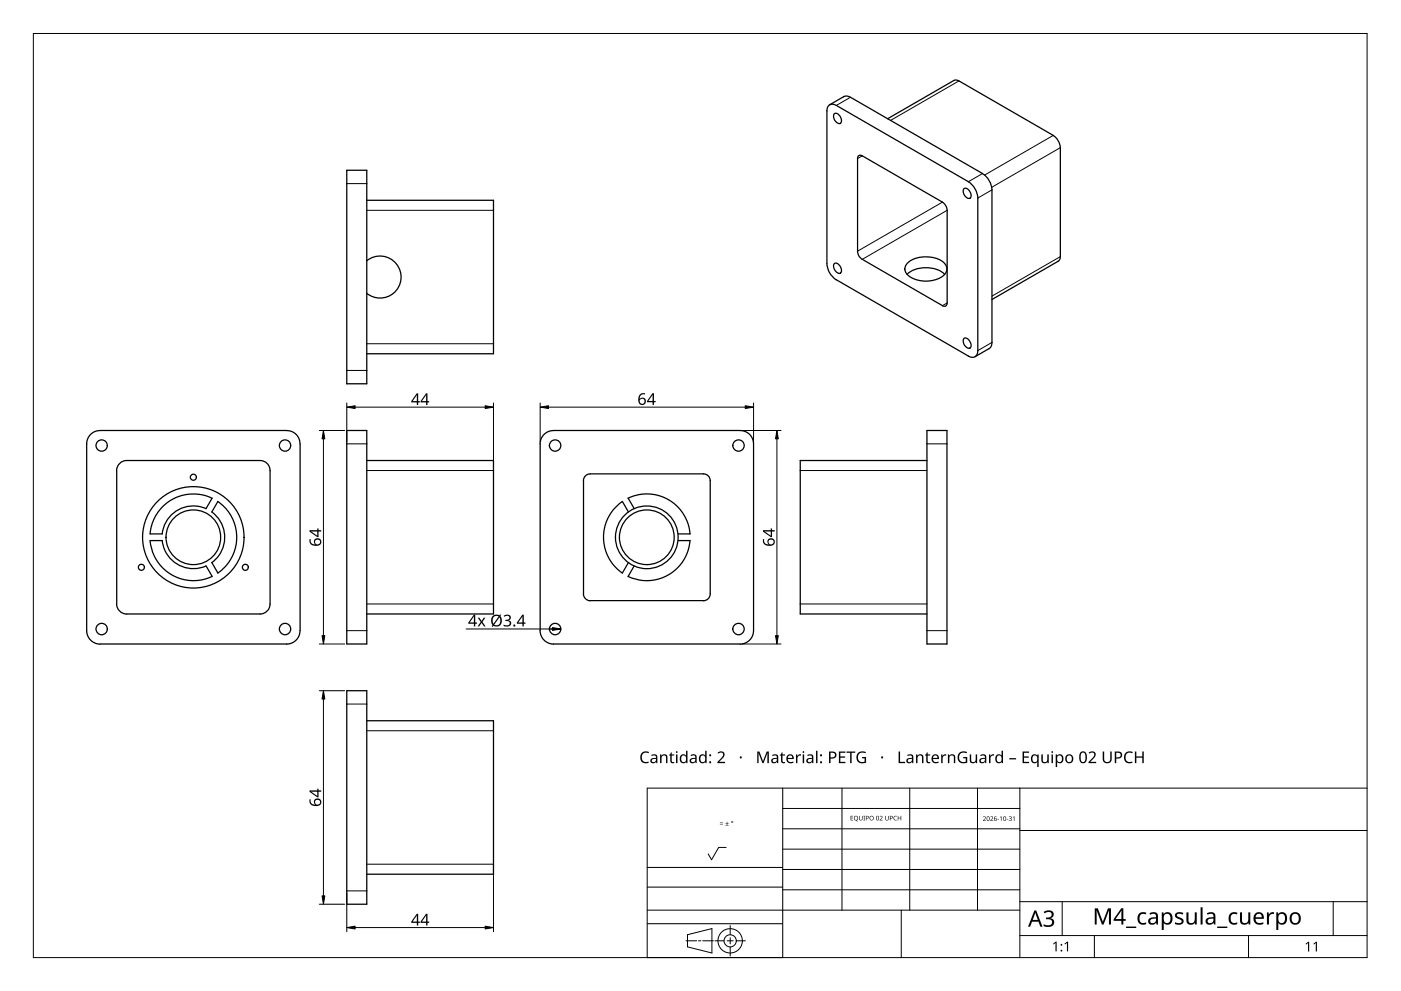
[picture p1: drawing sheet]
<svg xmlns="http://www.w3.org/2000/svg" width="420mm" height="297mm" viewBox="0 0 420 297" stroke-linecap="round" stroke-linejoin="round" font-family="sans-serif">
<g fill="none" stroke="#000" stroke-width=".38">
<path d="M248 33.3a1.72 1.72 0 0 1 .8-1.9 1.72 1.72 0 0 1 2 .2l39.6 22.9M248 33.2v45.8a6.2 6.2 0 0 0 2.8 4.9M250.3 34a1.97 1.97 0 0 1 1.7 3 1.97 1.97 0 0 1-1.7-3zM253 29l.8-.2 1.3 .4 39.5 22.9a6.3 6.3 0 0 1 2.9 4.8v45.7l-.3 1.3-.6 .6M253.1 29l-4.3 2.4M266.2 35.6l19.9-11.5 .7-.1 29.1 16.6M104 51h6v64h-6zM289.2 56.5a1.95 1.95 0 0 1 1.7 2.9 1.95 1.95 0 0 1-1.7-2.9zM290.4 54.5a6.4 6.4 0 0 1 2.8 4.9v45.7a1.75 1.75 0 0 1-.8 1.8 1.75 1.75 0 0 1-2-.1M315.8 40.6a4.9 4.9 0 0 1 2.2 3.7l-.2 33.5-.5 .5-19.8 11.5M110 78.2a6.3 6.3 0 0 1 8.6 .5 6.3 6.3 0 0 1 0 8.7 6.3 6.3 0 0 1-8.6 .5M110 60h38v46h-38"/>
<path d="M250.1 79.2a1.2 1.2 0 0 1 1.9 .7l.2 .5a.96 .96 0 0 1-.2 1.5 .96 .96 0 0 1-1.4-.6l-.5-.9zM272.2 78.8a9.2 9.2 0 0 1 10.9 0 2.73 2.73 0 0 1-1.4 4.6 9.2 9.2 0 0 1-9.5-1 2.35 2.35 0 0 1 0-3.6zM284 63.1a2.95 2.95 0 0 0-1.4-2.5l-24-13.9a.87 .87 0 0 0-1-.1 .87 .87 0 0 0-.4 .9v27.8a2.92 2.92 0 0 0 1.4 2.5l24 13.8a.83 .83 0 0 0 1 .1 .83 .83 0 0 0 .4-.9M284.1 63v27.8M250.8 83.9l39.6 22.8M272 82.2a9 9 0 0 1 11.3 0M289.2 101.4a1.99 1.99 0 0 1 1.7 2.9 1.97 1.97 0 0 1-1.7-2.9zM296.7 104.5l-4.3 2.4M27.2 130.2a4.1 4.1 0 0 1 2.8-1.2l56 .1a4 4 0 0 1 4 3.9v56a3.9 3.9 0 0 1-4 4l-56 .1a4.1 4.1 0 0 1-4-4.1v-56a4 4 0 0 1 1.2-2.8zM38 138a3 3 0 0 0-3 3M38 138h40a2.98 2.98 0 0 1 3 3v40a3 3 0 0 1-3 3.1l-40-.1M104 129h6v64h-6z"/>
<path d="M110 138h38v46h-38M162 133v56M222 129.1a3.9 3.9 0 0 1 4 3.9v56a4.1 4.1 0 0 1-4 4.1M222 129l-56 .1a4 4 0 0 0-4 3.9M278 138h-38v46h38M278 129h6v64h-6zM35 141v40M61.8 152.5a9.3 9.3 0 0 0-13.2 7.5M63.6 149.3a13 13 0 0 0-18.6 10.7M63.6 149.3l-1.8 3.1M65.3 150.3a13 13 0 0 1 0 21.5M65.3 150.3l-1.8 3.1a9.4 9.4 0 0 1 0 15.2l1.8 3.2"/>
<path d="M177 142.1a2.01 2.01 0 0 0-2 1.9v34a2.04 2.04 0 0 0 2 2.1M188.3 149.3a13 13 0 0 1 18.6 10.7M188.4 149.3l1.8 3.1M188.5 153.4l-1.9-3.1a13 13 0 0 0 0 21.5l1.9-3.2M211 142.1a1.95 1.95 0 0 1 2 1.9v34a2.06 2.06 0 0 1-2 2.1M211 142h-34M45 162a13.1 13.1 0 0 0 18.6 10.8M45 162h3.6a9.4 9.4 0 0 0 13.2 7.7M45 160h3.7M61.8 169.6l1.8 3.2M190.2 169.6l-1.8 3.2M203.3 160h3.7"/>
<path d="M203.3 162h3.6a13 13 0 0 1-18.6 10.8M35 181a3.1 3.1 0 0 0 3 3.1M162 189a4.1 4.1 0 0 0 4 4.1l56-.1M177 180h34M104 207h6v64h-6zM110 216h38v46h-38"/>
<circle cx="30.5" cy="133.5" r="1.69"/>
<circle cx="85.5" cy="133.5" r="1.69"/>
<circle cx="166.5" cy="133.5" r="1.71"/>
<circle cx="221.5" cy="133.5" r="1.71"/>
<circle cx="58" cy="143" r=".9"/>
<circle cx="42.4" cy="170" r=".91"/>
<circle cx="58" cy="161" r="8.2"/>
<circle cx="58" cy="161" r="15.2"/>
<circle cx="73.6" cy="170" r=".9"/>
<circle cx="194" cy="161" r="8.2"/>
<circle cx="194" cy="161" r="9.4"/>
<circle cx="30.5" cy="188.5" r="1.7"/>
<circle cx="85.5" cy="188.5" r="1.69"/>
<circle cx="166.5" cy="188.5" r="1.71"/>
<circle cx="221.5" cy="188.5" r="1.72"/>
</g>
<g fill="none" stroke="#000" stroke-width=".3">
<path d="M255.1 29.2l-4.3 2.4M287.6 24.3l-20.5 11.8M104 55h6M258.6 46.7l-1.4 .8M294.7 52l-4.3 2.5M297.5 56.9l-4.3 2.5M315.9 40.6l-20.6 11.9M318 44.3l-20.6 11.8M110 63h38M282.6 60.6l-25.4 14.7M284.1 63l-25.5 14.7M318 76.9l-20.5 11.9"/>
<path d="M284.1 90.8l-1.5 .8M104 111h6M110 103h38M297.5 102.6l-4.3 2.5M104 133h6M284 133h-6M110 141h38M278 141h-38M104 189h6M110 181h38M278 181h-38M284 189h-6"/>
<path d="M104 211h6M148 219h-38M110 259h38M104 267h6"/>
</g>
<path d="M10 10h400v277h-400z" fill="none" stroke="#000" stroke-width=".3"/>
<g fill="none" stroke="#000" stroke-width=".3">
<path d="M234.7 236.2v50.8h-40.6v-50.8h215.9M252.5 236.2v36.6M272.8 236.2v36.6M293.2 236.2v36.6M305.9 236.2v50.8M217.8 254h-2.3l-2.1 3.7-1-1.8M234.7 242.3h71.2M234.7 254.5h71.2M305.9 248.4h-71.2M410 248.9h-104.1M194.1 272.8h111.8M219 277.4v2.8"/>
<path d="M234.7 276.9h-40.6M234.7 265.9h-40.6M234.7 260h-40.6M270.3 272.8v14.2M305.9 260.6h-71.2M305.9 266.7h-71.2M305.9 270.3h104.1M318.6 270.3v10.1M399.8 270.3v10.1M205.7 282h3.2M206.2 280.2l7.3-1.9v7.3l-7.3-1.8zM209.5 282h.7"/>
<path d="M214 282h-3.2M214.4 282h2.8M218.1 282h1.8M219 281.1v1.8M219 283.8v2.8M223.6 282h-2.8M328.2 280.4v6.6M374.4 280.4v6.6M410 280.4h-104.1"/>
<circle cx="219" cy="282" r="3.7"/>
<circle cx="219" cy="282" r="1.83"/>
</g>
<g fill="#000">
<path d="M215.9 247l.9 .1zM215.9 246.6l.9 .1zM217.6 247.4l.9 .1zM218 246.3l.1 .4h.4l-.4 .2v.4l-.1-.4h-.4l.4-.2zM255.1 244.5h.8l-.6 .2v.4h.5l-.5 .2v.5l.6 .1h-.8zM257.6 244.5h.2v.9a.35 .35 0 0 0 .4 .4 .35 .35 0 0 0 .3-.4v-.9h.2v.9a.52 .52 0 0 1-.6 .5 .52 .52 0 0 1-.5-.5zM258.9 244.5h.5l-.1 .2 .1 1.2h-.5l.2-.1zM263.8 244.7a.49 .49 0 0 1 .8 0 .49 .49 0 0 1-.3 .8l-.3 .3 .7 .1h-.9l.4-.5a.37 .37 0 0 0 .3-.5 .37 .37 0 0 0-.6-.1zM265.5 244.5h.1v.9a.35 .35 0 0 0 .4 .4 .35 .35 0 0 0 .3-.4v-.9h.2v.9a.52 .52 0 0 1-.5 .5 .52 .52 0 0 1-.5-.5zM268.1 244.7l.5-.2 .4 .1-.1 .1a.55 .55 0 0 0-.8 .5 .55 .55 0 0 0 .8 .5 .64 .64 0 0 1-.9-.1 .64 .64 0 0 1 .1-.9zM269.2 244.5h.2v.6h.7v-.6h.2v1.4h-.2v-.6h-.7v.6h-.2zM294.8 244.8a.49 .49 0 0 1 .8 .1 .49 .49 0 0 1-.3 .7l-.3 .3 .7 .2h-.9l.4-.5a.37 .37 0 0 0 .3-.6 .37 .37 0 0 0-.6-.1z"/>
<path d="M297 244.8a.49 .49 0 0 1 .8 .1 .49 .49 0 0 1-.3 .7l-.3 .3 .7 .2h-.9l.3-.5a.37 .37 0 0 0 .4-.6 .37 .37 0 0 0-.6-.1zM299.1 245.5l.5 .1zM299.8 245l.5-.3v1.4h-.1v-1.2zM301.9 245.5l.5 .1zM302.6 244.8a.43 .43 0 0 1 .6-.2 .43 .43 0 0 1 0 .7h-.1a.44 .44 0 0 1 .2 .8 .44 .44 0 0 1-.8-.3 .35 .35 0 0 0 .6 .2 .35 .35 0 0 0 0-.5l-.3-.2a.3 .3 0 0 0 .4-.1 .3 .3 0 0 0-.1-.4 .3 .3 0 0 0-.5 .1zM303.7 245l.5-.3v1.4h-.1v-1.2zM313 273.4a1.74 1.74 0 0 1 1.7-.6 1.74 1.74 0 0 1 1.3 1.3 1.18 1.18 0 0 1-1 1.1 1.3 1.3 0 0 1 1.2 1.5 1.3 1.3 0 0 1-1.5 1.1l-1.7-.2v-.6a1.73 1.73 0 0 0 2.5-.4 .99 .99 0 0 0-1.3-1.1h-.5v-.5a1.13 1.13 0 0 0 1.2-.1 1.13 1.13 0 0 0 .4-1.1 1.42 1.42 0 0 0-2 0zM328.3 272.3h.9l1.5 3.9 1.6-3.9h.9v4.8h-.6v-4.2l-1.6 4.2h-.5l-1.6-4.2v4.2h-.6zM341.6 273.9l.7-.4 .8-.1 .7 .2-.2 .5a1.35 1.35 0 0 0-1.9 .9 1.35 1.35 0 0 0 1.3 1.7l.7-.2v.5a1.83 1.83 0 0 1-2.2-.3 1.83 1.83 0 0 1-.3-2.2zM352.6 273.8a2.14 2.14 0 0 1 2.3-.2l-.2 .5-.8-.2a.59 .59 0 0 0-.9 .3 .59 .59 0 0 0 .6 .7l.3 .1a1.11 1.11 0 0 1 1.1 1.3 1.11 1.11 0 0 1-1.5 .9l-1.1-.2v-.6l.6 .2a.88 .88 0 0 0 1.4-.5l-.9-.6a1.09 1.09 0 0 1-.9-1.7zM355.8 273.5h.6v2.3a.98 .98 0 0 0 1.2 .9 .98 .98 0 0 0 .7-1.3v-1.9h.6v3.6h-.5l-.1-.5a1.4 1.4 0 0 1-1.5 .5 1.4 1.4 0 0 1-1-1.2zM360.1 271.9h.6v5.2h-.6z"/>
<path d="M369 273.8l.8-.4 .9 .1 .4 .1-.2 .5a1.35 1.35 0 0 0-1.9 .9 1.35 1.35 0 0 0 1.3 1.7l.7-.2v.5a1.83 1.83 0 0 1-2.1-.3 1.83 1.83 0 0 1-.3-2.2zM371.9 273.5h.6v2.3a.98 .98 0 0 0 1.2 .9 .98 .98 0 0 0 .7-1.3v-1.9h.6v3.6h-.5l-.1-.5a1.4 1.4 0 0 1-1.5 .5 1.4 1.4 0 0 1-1-1.2zM380 273.5h.4l.1 .6 .7-.6 .9-.1-.1 .6h-.7a1.17 1.17 0 0 0-.7 1.2v1.9h-.6zM315.8 282.9l1.1-.7v3h-.4l.1-2.6-.6 .5zM319.2 282.9l1.1-.7v3h-.3v-2.6l-.6 .5zM391.5 282.9l1.1-.6v2.9h-.3v-2.5l-.6 .4zM393.9 282.9l1.1-.6v2.9h-.4v-2.5l-.5 .4z"/>
<path d="M219.3 246.4a.31 .31 0 0 1 .6 0 .31 .31 0 0 1-.6 0zM219.4 246.4a.2 .2 0 0 0 .4 0 .2 .2 0 0 0-.4 0z"/>
<path d="M256.2 244.7l.6-.2 .4 .3 .1 .7-.4 .4 .4 .3-1.1-.5zM256.3 245.2a.51 .51 0 0 0 1 0 .51 .51 0 0 0-1 0z"/>
<path d="M259.7 244.5h.3a.45 .45 0 0 1 .5 .6 .45 .45 0 0 1-.7 .3v.5h-.1zM259.8 244.7v.5a.33 .33 0 0 0 .6-.2 .34 .34 0 0 0-.6-.3z"/>
<path d="M260.7 245.2a.68 .68 0 0 1 1.3 0 .68 .68 0 0 1-1.3 0zM260.9 245.2a.55 .55 0 0 0 1.1 0 .55 .55 0 0 0-1.1 0z"/>
<path d="M262.9 244.6l.4-.1 .3 .4v.6l-.3 .4h-.3l-.2-.3zM263 244.7l-.1 .2a.49 .49 0 0 0-.1 .5 .49 .49 0 0 0 .5 .3 .53 .53 0 0 0 .3-.6 .53 .53 0 0 0-.6-.4z"/>
<path d="M266.9 244.5l.6 .1 .2 .3-.1 .4-.6 .1v.5h-.1zM267 244.7v.5a.33 .33 0 0 0 .6-.2 .34 .34 0 0 0-.6-.3z"/>
<path d="M296.1 244.8l.4-.1 .2 .3 .1 .7-.3 .4-.6-.3zM296.2 244.9l-.1 .3a.39 .39 0 0 0 0 .6 .39 .39 0 0 0 .5 0 .39 .39 0 0 0 0-.6l-.1-.3z"/>
<path d="M298.3 244.8l.6-.1-.5 .2-.2 .5a.46 .46 0 0 1 .7 .2 .46 .46 0 0 1-.4 .6 .46 .46 0 0 1-.4-.6zM298.2 245.6a.3 .3 0 0 0 .6 0 .3 .3 0 0 0-.6 0z"/>
<path d="M301 244.8l.5-.1 .2 .3v.7l-.2 .4-.4-.1-.2-.3zM301.1 244.9l-.1 .3a.39 .39 0 0 0 0 .6 .39 .39 0 0 0 .6 0 .39 .39 0 0 0 0-.6l-.2-.3z"/>
<path d="M310.2 272.9h.6l1.9 4.9h-.7l-.6-1.5h-1.9l-.6 1.5h-.6zM310.5 273.5l-.8 2.2h1.5z"/>
<path d="M336.3 272.2h.6v3.3h.7v.5h-.7v1.1h-.6v-1.1h-2.3v-.5zM336.3 272.9l-1.7 2.6h1.7z"/>
<path d="M344.7 273.7a1.49 1.49 0 0 1 1.6-.3 1.49 1.49 0 0 1 1 1.2v2.5h-.5l-.1-.5a1.18 1.18 0 0 1-1.8 .4 1.18 1.18 0 0 1 .1-1.9l1.7-.2a.84 .84 0 0 0-.3-.9 .84 .84 0 0 0-1 0l-.5 .2zM345.1 275.7a.75 .75 0 0 0 .2 1 .75 .75 0 0 0 1.1-.3l.3-1.1z"/>
<path d="M348.4 273.5h.5l.1 .5a1.52 1.52 0 0 1 1.8-.4 1.52 1.52 0 0 1 .8 1.7 1.58 1.58 0 0 1-1.5 1.9l-.6-.1-.5-.4v2h-.6zM349.3 274.2l-.3 .7a1.25 1.25 0 0 0 1.3 1.8 1.54 1.54 0 0 0 .7-1.5 1.54 1.54 0 0 0-1-1.3z"/>
<path d="M361.9 273.7a1.49 1.49 0 0 1 1.6-.3 1.49 1.49 0 0 1 1 1.2v2.5h-.4l-.2-.5a1.18 1.18 0 0 1-1.8 .4 1.18 1.18 0 0 1 .1-1.9l1.7-.2a.84 .84 0 0 0-.3-.9 .84 .84 0 0 0-1 0l-.5 .2zM362.3 275.7a.75 .75 0 0 0 .3 1 .75 .75 0 0 0 1-.3l.3-1.1z"/>
<path d="M376.4 273.9a1.57 1.57 0 0 1 1.9-.3 1.57 1.57 0 0 1 .7 1.8h-2.5a1.39 1.39 0 0 0 .9 1.3 1.39 1.39 0 0 0 1.5-.3v.5a1.98 1.98 0 0 1-2.6-.3 1.98 1.98 0 0 1 .1-2.7zM376.8 274.2l-.3 .7h1.9a.91 .91 0 0 0-.5-.9 .91 .91 0 0 0-1.1 .2z"/>
<path d="M382.8 273.5h.5v.5a1.52 1.52 0 0 1 1.9-.4 1.52 1.52 0 0 1 .8 1.7 1.55 1.55 0 0 1-.8 1.7 1.55 1.55 0 0 1-1.9-.3l.1 2h-.6zM383.6 274.2l-.2 .7a1.25 1.25 0 0 0 1.2 1.8 1.54 1.54 0 0 0 .8-1.5 1.54 1.54 0 0 0-1-1.3z"/>
<path d="M387.2 273.9a1.85 1.85 0 0 1 2.9 .8 1.85 1.85 0 0 1-1.7 2.5 1.94 1.94 0 0 1-1.6-1.3 1.94 1.94 0 0 1 .4-2zM387.8 274.1a1.56 1.56 0 0 0 .6 2.6 1.44 1.44 0 0 0 1.1-1.4 1.44 1.44 0 0 0-1.1-1.4z"/>
<circle cx="318.3" cy="285" r=".26"/>
<circle cx="318.3" cy="283.2" r=".27"/>
</g>
<path d="M337.7 277.9h3.1M365 277.9h3.1" fill="none" stroke="#000" stroke-width=".44"/>
<g fill="none" stroke="#000" stroke-width=".3">
<path d="M95.7 129h7.7M97 131.5v59M104 120.8v11.6M145.5 122h-39M148 120.8v19.6M162 120.8v11.6M223.5 122h-59M226 120.8v11.6M233 131.5v59M234.2 129h-11.6M95.7 193h7.7M168.2 188.5h-28.4"/>
<path d="M234.2 193h-11.6M95.7 207h7.7M97 209.5v59M148 259.7v19.6M95.7 271h7.7M104 267.7v11.6M145.5 278h-39"/>
</g>
<g fill="#000" stroke="#000" stroke-width=".3">
<path d="M97 129l.4 2.5h-.8zM104 122l2.5-.4v.9zM145.5 121.6l2.5 .4-2.5 .5zM162 122l2.5-.4v.9zM223.5 121.6l2.5 .4-2.5 .5zM233 129l.4 2.5h-.8zM96.6 190.5h.8l-.4 2.5zM165.7 188.1l2.5 .4-2.5 .4zM232.6 190.5h.8l-.4 2.5zM97 207l.4 2.5h-.8zM96.6 268.5h.8l-.4 2.5zM104 278l2.5-.4v.8z"/>
<path d="M145.5 277.6l2.5 .4-2.5 .4z"/>
</g>
<g fill="#000">
<path d="M143.3 185.1h.5l.6 1 .7-1h.5l-.9 1.3 .9 1.4h-.5l-.7-1.1-.7 1.1h-.5l1-1.4zM151 184.6a1.21 1.21 0 0 1 1.3-.4 1.21 1.21 0 0 1 .9 1l-.3 .5-.4 .2a.98 .98 0 0 1 .8 1.3 .98 .98 0 0 1-1.3 .6l-1-.2v-.4l.5 .2a.81 .81 0 0 0 1 0 .81 .81 0 0 0 .2-1l-1.2-.3v-.3a.76 .76 0 0 0 1-.1 .76 .76 0 0 0 .1-1l-.7-.1-.6 .3z"/>
<path d="M191.9 118.2l1.1-.4 .4 .1v.3a1.18 1.18 0 0 0-1.5 1.4 1.11 1.11 0 0 1 1.6 .1 1.11 1.11 0 0 1-.3 1.6 1.11 1.11 0 0 1-1.6-.4l-.2-1.5zM191.8 120.3a.8 .8 0 0 0 1.6 0 .8 .8 0 0 0-1.6 0z"/>
<path d="M125 117.9h.4v2.3h.5v.4h-.5v.8h-.4v-.8h-1.7v-.3zM125 118.4l-1.3 1.8h1.3z"/>
<path d="M127.8 117.9h.4v2.3h.5v.4h-.5v.8h-.4v-.8h-1.7v-.3zM127.8 118.4l-1.3 1.8h1.3z"/>
<path d="M195.7 117.9h.4v2.3h.5v.4h-.5v.8h-.4v-.8h-1.7v-.4zM195.7 118.3l-1.2 1.9h1.2z"/>
<path d="M92.8 158.9h2.3v-.5h.4v.5h.8v.4h-.8v1.7h-.3l-2.4-1.6zM93.3 159.3l1.8 1.3v-1.3z"/>
<path d="M228.8 158.9h2.3v-.5h.4v.5h.8v.4h-.8v1.7h-.3l-2.4-1.6zM229.3 159.3l1.8 1.3v-1.3z"/>
<path d="M92.8 161.6h.4a1.18 1.18 0 0 0 1.4 1.6 1.11 1.11 0 0 1 .1-1.7 1.11 1.11 0 0 1 1.6 .3 1.11 1.11 0 0 1-.5 1.6l-1 .2a1.63 1.63 0 0 1-2-2zM94.5 162.5a.76 .76 0 0 0 1.5 0 .76 .76 0 0 0-1.5 0z"/>
<path d="M228.8 161.6h.4a1.18 1.18 0 0 0 1.3 1.6 1.11 1.11 0 0 1 .2-1.7 1.11 1.11 0 0 1 1.6 .3 1.11 1.11 0 0 1-.5 1.6l-1 .2a1.63 1.63 0 0 1-2-2zM230.5 162.4a.76 .76 0 0 0 1.5 0 .76 .76 0 0 0-1.5 0z"/>
<path d="M142.1 184.3h.4v2.3h.5v.4h-.5v.8h-.4v-.8h-1.7v-.4zM142.1 184.7l-1.2 1.9h1.2z"/>
<path d="M147.7 184.7l1-.5 1.1 .2 .2-.3 .3 .2-.3 .4a1.8 1.8 0 0 1 .3 2.3 1.8 1.8 0 0 1-2.3 .6l-.2 .3-.3-.2 .2-.3a2.31 2.31 0 0 1 0-2.7zM149.8 185l-1.6 2.2a1.18 1.18 0 0 0 1.4 0 1.18 1.18 0 0 0 .4-1.2zM148.1 184.9l-.3 .8 .2 1.3 1.5-2.2-.7-.2z"/>
<path d="M156.6 184.3h.5v2.3h.5v.4h-.5v.8h-.4v-.8h-1.7v-.4zM156.7 184.7l-1.3 1.9h1.3z"/>
<path d="M92.8 236.9h2.3v-.5h.4v.5h.8v.4h-.8v1.7h-.3l-2.4-1.6zM93.3 237.3l1.8 1.3v-1.3z"/>
<path d="M92.8 239.6h.4a1.18 1.18 0 0 0 1.4 1.6 1.11 1.11 0 0 1 .1-1.7 1.11 1.11 0 0 1 1.6 .3 1.11 1.11 0 0 1-.5 1.6 1.91 1.91 0 0 1-2 .1 1.91 1.91 0 0 1-1-1.7zM94.5 240.5a.76 .76 0 0 0 1.5 0 .76 .76 0 0 0-1.5 0z"/>
<path d="M125 273.9h.4v2.3h.5v.4h-.5v.8h-.4v-.8h-1.7v-.4zM125 274.4l-1.3 1.8h1.3z"/>
<path d="M127.8 273.9h.4v2.3h.5v.4h-.5v.8h-.4v-.8h-1.7v-.4zM127.8 274.4l-1.3 1.8h1.3z"/>
<circle cx="154.3" cy="187.5" r=".32"/>
</g>
<g fill="#000">
<path d="M192.5 225.7a1.95 1.95 0 0 1 2.2-.3l-.2 .4a1.39 1.39 0 0 0-1.8 .2 1.39 1.39 0 0 0 0 1.8l.7 .6 1.1-.1v.3a1.82 1.82 0 0 1-2.3-.5 1.82 1.82 0 0 1 .3-2.4zM198 226.1h.3l.1 .4a1 1 0 0 1 1.1-.4 1 1 0 0 1 .7 .9v1.7h-.5v-1.6a.7 .7 0 0 0-.8-.7 .7 .7 0 0 0-.5 1v1.3h-.4zM201.2 225.5h.2v.6h.8v.4h-.8l.1 1.7 .2 .2h.5l-.1 .3a.77 .77 0 0 1-1.1-.7v-1.5h-.4v-.2l.4-.2zM215.2 225.6a1.21 1.21 0 0 1 1.9 0 1.21 1.21 0 0 1-.5 1.8l-.9 1h1.7v.3h-2.3v-.3l1.3-1.3a.83 .83 0 0 0 .4-1.3 .83 .83 0 0 0-1.4 .1zM227.1 225.3h.6l1.1 2.8 1.1-2.8h.7v3.4h-.5l.1-3-1.2 3h-.4l-1.1-3v3h-.4zM234.4 225.5h.3v.6h.7v.4h-.7v1.7l.2 .2h.5v.3a.77 .77 0 0 1-1.2-.7v-1.5h-.3v-.2l.3-.2zM238.7 226.1h.4v.5l.5-.4 .6-.1v.4h-.6l-.4 .4-.1 1.8h-.4zM251.6 225.3h1.9v.3h-1.5v1.1h1.4v.4h-1.4v1.3h1.5v.3h-1.9zM253.9 225.3h2.6v.3h-1.1v3.1h-.4v-3.1h-1.1zM257.3 225.7a2.23 2.23 0 0 1 2.4-.3l-.2 .4a1.44 1.44 0 0 0-2.2 1.1 1.44 1.44 0 0 0 2 1.4v-1h-.8v-.4h1.2v1.7a1.9 1.9 0 0 1-2.5-.4 1.9 1.9 0 0 1 .1-2.5zM269.5 225.3h.4v3.1h1.6v.3h-2zM274.7 226.1h.4v.4a1 1 0 0 1 1.1-.4 1 1 0 0 1 .7 .9v1.7h-.4v-1.6a.7 .7 0 0 0-.8-.7 .7 .7 0 0 0-.5 1v1.3h-.5z"/>
<path d="M278 225.5h.2v.6h.8v.4h-.8v1.7l.2 .2h.6l-.1 .3a.77 .77 0 0 1-1.1-.7v-1.5h-.4v-.2l.4-.2zM282.3 226.1h.3l.1 .5 .4-.4 .7-.1-.1 .4h-.5l-.4 .4-.1 1.8h-.4zM284.3 226.1h.3l.1 .4a1 1 0 0 1 1.1-.4 1 1 0 0 1 .7 .9v1.7h-.4v-1.6a.7 .7 0 0 0-.9-.7 .7 .7 0 0 0-.5 1v1.3h-.4zM287.7 225.7a2.23 2.23 0 0 1 2.3-.3l-.1 .4a1.44 1.44 0 0 0-2.3 1.1 1.44 1.44 0 0 0 2 1.4v-1h-.7v-.4h1.2v1.7a1.9 1.9 0 0 1-2.6-.4 1.9 1.9 0 0 1 .2-2.5zM290.8 226.1h.5v1.7a.7 .7 0 0 0 .8 .6 .7 .7 0 0 0 .5-.9v-1.4h.4v2.6h-.3l-.1-.3a1.01 1.01 0 0 1-1.1 .3 1.01 1.01 0 0 1-.7-.9zM296.6 226.1h.4v.5l.5-.4 .6-.1v.4h-.6l-.4 .4-.1 1.8h-.4zM306.7 225.3h1.9v.3h-1.5v1.1h1.4v.4h-1.4v1.3h1.5v.3h-1.9zM312.3 226.1h.4v1.7a.7 .7 0 0 0 .9 .6 .7 .7 0 0 0 .5-.9v-1.4h.4v2.6h-.3l-.1-.3a1.01 1.01 0 0 1-1.1 .3 1.01 1.01 0 0 1-.7-.9zM326.5 225.6a1.21 1.21 0 0 1 1.9 0 1.21 1.21 0 0 1-.5 1.8l-.9 1h1.7v.3h-2.3v-.3l1.3-1.3a.83 .83 0 0 0 .4-1.3 .83 .83 0 0 0-1.4 .1zM330.7 225.3h.4v2.2a.9 .9 0 0 0 1 .9 .9 .9 0 0 0 .9-.9v-2.2h.4v2.2a1.34 1.34 0 0 1-1.4 1.3 1.34 1.34 0 0 1-1.3-1.3zM337.5 225.7a1.95 1.95 0 0 1 2.2-.3l-.2 .4-.7-.2a1.42 1.42 0 0 0-1.2 1.8 1.42 1.42 0 0 0 2 .9v.3a1.82 1.82 0 0 1-2.3-.5 1.82 1.82 0 0 1 .2-2.4zM340.4 225.3h.4v1.4h1.8v-1.4h.4v3.4h-.4v-1.6h-1.8v1.6h-.4z"/>
<path d="M195.3 226.3l.2-.1a1.02 1.02 0 0 1 1.6 .8v1.7h-.3v-.3a.89 .89 0 0 1-1.2 .4 .89 .89 0 0 1-.5-1.2 .89 .89 0 0 1 1.2-.4h.4v-.5a.85 .85 0 0 0-1.3-.1zM195.6 227.7a.61 .61 0 0 0 .6 .8 .61 .61 0 0 0 .5-.8v-.2z"/>
<path d="M204.3 226.3l.8-.2 .7 .4-.1-1.5h.5v3.7h-.4l-.1-.3-.8 .4a1.44 1.44 0 0 1-1.1-1.1 1.44 1.44 0 0 1 .5-1.4zM204.6 226.6l-.3 .4a.97 .97 0 0 0 .7 1.4 1.01 1.01 0 0 0 .7-1 1.01 1.01 0 0 0-.9-1z"/>
<path d="M207.1 226.3l.2-.1a1.02 1.02 0 0 1 1.6 .8v1.7h-.3l-.1-.3a.89 .89 0 0 1-1.1 .4 .89 .89 0 0 1-.5-1.2 .89 .89 0 0 1 1.2-.4h.4l-.1-.5a.86 .86 0 0 0-1.2-.1zM207.4 227.7l-.1 .5 .4 .2a.75 .75 0 0 0 .8-.9z"/>
<path d="M210 226.3l.8-.2 .7 .4v-1.5h.4v3.7h-.3l-.1-.3-.8 .4a1.44 1.44 0 0 1-1.1-1.1 1.44 1.44 0 0 1 .4-1.4zM210.3 226.6l-.2 .4a.97 .97 0 0 0 .6 1.4 1.01 1.01 0 0 0 .8-1 1.01 1.01 0 0 0-.9-1z"/>
<path d="M231.6 226.3l.2-.1a1.02 1.02 0 0 1 1.6 .8v1.7h-.3l-.1-.3a.89 .89 0 0 1-1.2 .4 .89 .89 0 0 1-.4-1.2 .89 .89 0 0 1 1.1-.4h.5l-.1-.5a.86 .86 0 0 0-1.2-.1zM231.8 227.7a.59 .59 0 0 0 .5 .8 .59 .59 0 0 0 .7-.6v-.4z"/>
<path d="M236.1 226.5a1.13 1.13 0 0 1 1.4-.3 1.13 1.13 0 0 1 .6 1.3h-1.8a1 1 0 0 0 .6 .9 1 1 0 0 0 1-.2v.4a1.42 1.42 0 0 1-1.8-.3 1.42 1.42 0 0 1 0-1.8zM236.5 226.6l-.2 .6h1.3a.65 .65 0 0 0-.3-.7 .65 .65 0 0 0-.8 .1z"/>
<path d="M242.1 226.3l.2-.1a1.02 1.02 0 0 1 1.6 .8v1.7h-.3l-.1-.3a.89 .89 0 0 1-1.1 .4 .89 .89 0 0 1-.5-1.2 .89 .89 0 0 1 1.2-.4h.4l-.1-.5a.86 .86 0 0 0-1.2-.1zM242.4 227.7l-.1 .5 .4 .2a.75 .75 0 0 0 .8-.9z"/>
<path d="M248.6 225.3h1a1.05 1.05 0 0 1 1.3 1 1.05 1.05 0 0 1-1.1 1.1h-.7v1.3h-.5zM249.1 225.6v1.4a.85 .85 0 0 0 1-.1 .85 .85 0 0 0 .2-1z"/>
<path d="M272.1 226.3l.2-.1a1.02 1.02 0 0 1 1.6 .8v1.7h-.3l-.1-.3a.89 .89 0 0 1-1.1 .4 .89 .89 0 0 1-.5-1.2 .89 .89 0 0 1 1.2-.4h.4l-.1-.5a.86 .86 0 0 0-1.2-.1zM272.4 227.7a.59 .59 0 0 0 .4 .8 .59 .59 0 0 0 .7-.6v-.4z"/>
<path d="M279.7 226.5a1.13 1.13 0 0 1 1.4-.3 1.13 1.13 0 0 1 .5 1.3h-1.8a1 1 0 0 0 .6 .9 1 1 0 0 0 1.1-.2v.4a1.42 1.42 0 0 1-1.9-.3 1.42 1.42 0 0 1 .1-1.8zM280 226.6l-.2 .6h1.3a.63 .63 0 0 0-.6-.8z"/>
<path d="M294 226.3l.2-.1a1.02 1.02 0 0 1 1.6 .8v1.7h-.3l-.1-.3a.89 .89 0 0 1-1.2 .4 .89 .89 0 0 1-.4-1.2 .89 .89 0 0 1 1.1-.4h.5l-.1-.5a.86 .86 0 0 0-1.2-.1zM294.2 227.7v.5l.4 .2a.75 .75 0 0 0 .8-.9z"/>
<path d="M298.9 226.3l.8-.2 .7 .4v-1.5h.4v3.7h-.3l-.1-.3a1.06 1.06 0 0 1-1.2 .3 1.06 1.06 0 0 1-.7-1v-.8zM299.2 226.6a.98 .98 0 0 0-.3 1.2 .98 .98 0 0 0 1.2 .5 .99 .99 0 0 0 .3-1.2 .99 .99 0 0 0-1.2-.5z"/>
<path d="M309.6 226.3l.8-.2 .7 .4 .1-.4h.3v3.8h-.4v-1.5l-.9 .4a1.44 1.44 0 0 1-1.1-1.1 1.44 1.44 0 0 1 .5-1.4zM309.9 226.6l-.3 .6a.9 .9 0 0 0 .7 1.2 1.01 1.01 0 0 0 .8-1 1.01 1.01 0 0 0-.9-1z"/>
<path d="M316.6 226.1h.4v.4a1.14 1.14 0 0 1 1.5-.2 1.14 1.14 0 0 1 .4 1.4l-.6 1-.7 .1-.6-.4v1.5h-.4zM317.2 226.7l-.2 .6a.81 .81 0 0 0 .9 1.1 .81 .81 0 0 0 .6-1.2l-.4-.7z"/>
<path d="M319.8 226.4a1.23 1.23 0 0 1 1.4-.2 1.23 1.23 0 0 1 .7 1.2 1.28 1.28 0 0 1-1.7 1.3 1.28 1.28 0 0 1-.6-2.1zM320.2 226.6a.96 .96 0 0 0-.3 1.3 .96 .96 0 0 0 1.3 .3l.2-.3a.9 .9 0 0 0-.1-1.2 .9 .9 0 0 0-1.1-.1z"/>
<path d="M324.1 225.5a1.26 1.26 0 0 1 1.5 0 1.26 1.26 0 0 1 .4 1.5 1.26 1.26 0 0 1-.4 1.5 1.26 1.26 0 0 1-1.5 0 2.87 2.87 0 0 1 0-3zM324.4 225.8l-.3 1.2a.85 .85 0 0 0 .2 1.1 .85 .85 0 0 0 1.1 0l.1-.5a1.49 1.49 0 0 0-.7-2z"/>
<path d="M334.3 225.3h.9a1.05 1.05 0 0 1 1.3 1 1.29 1.29 0 0 1-1.8 1.1v1.3h-.4zM334.7 225.6v1.4a.85 .85 0 0 0 1.1-.1 .85 .85 0 0 0 .2-1z"/>
<circle cx="203" cy="225.4" r=".27"/>
<circle cx="213" cy="228.5" r=".32"/>
<circle cx="213" cy="226.4" r=".33"/>
<circle cx="222.2" cy="227" r=".32"/>
<circle cx="241" cy="225.4" r=".27"/>
<circle cx="246.3" cy="228.5" r=".32"/>
<circle cx="246.3" cy="226.4" r=".33"/>
<circle cx="264.6" cy="227" r=".32"/>
<circle cx="315.6" cy="225.4" r=".27"/>
</g>
<path d="M203 226.1v2.6M241 226.1v2.6M244.9 225v3.7M315.6 226.1v2.6" fill="none" stroke="#000" stroke-width=".43"/>
<path d="M302.7 227.4h2" fill="none" stroke="#000" stroke-width=".38"/>
</svg>
